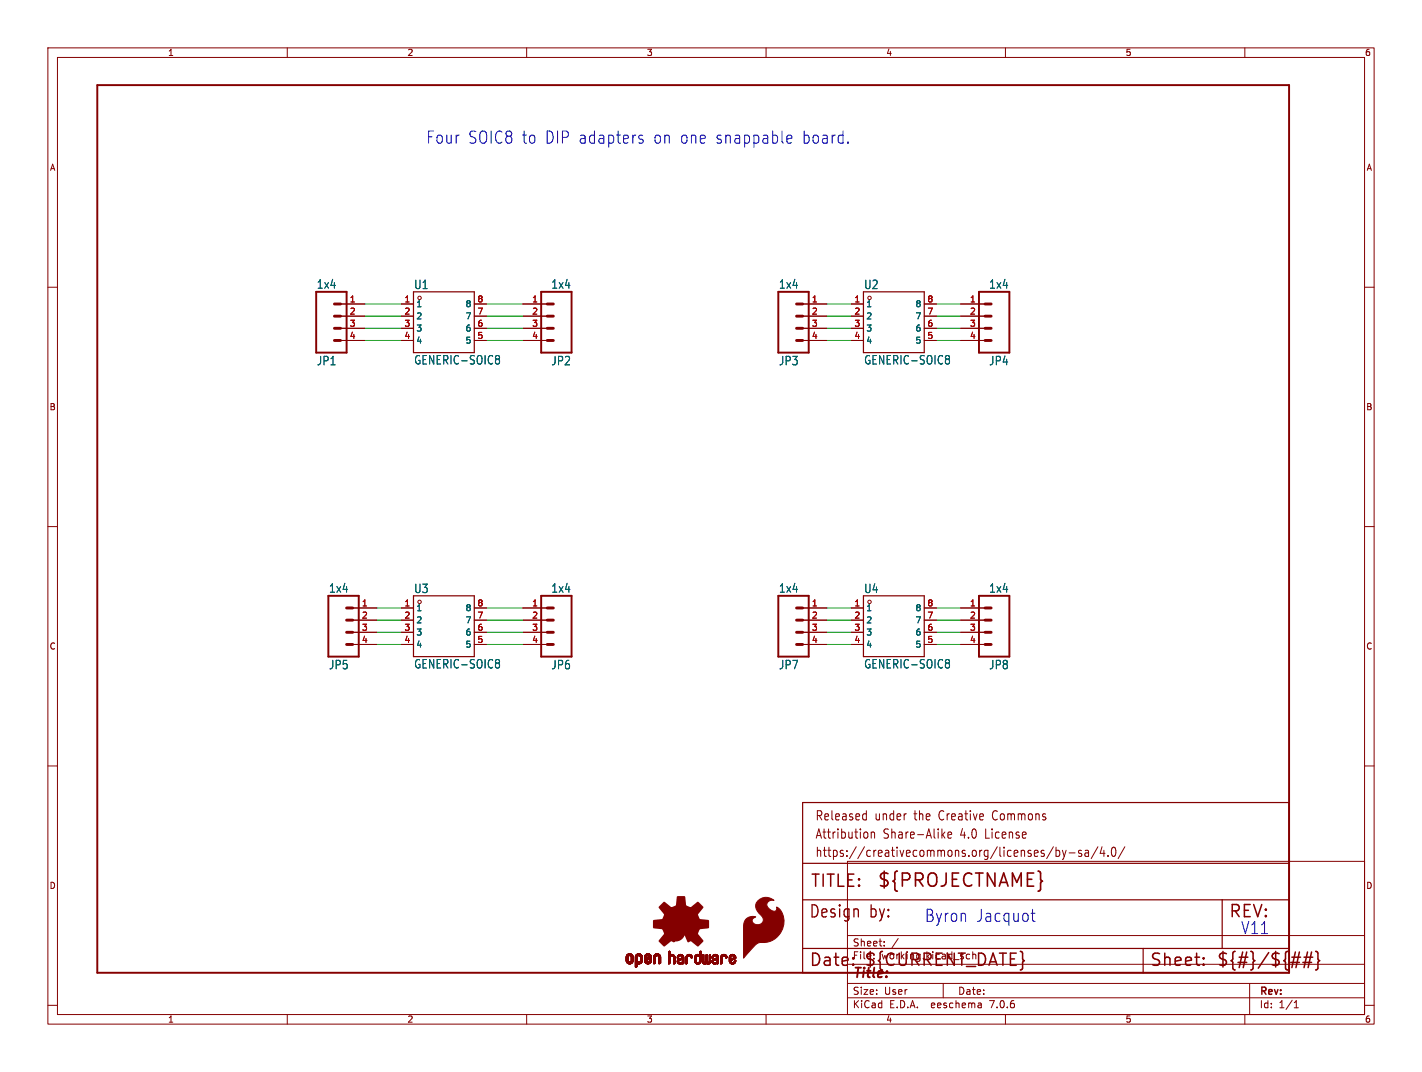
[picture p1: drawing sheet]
<svg xmlns="http://www.w3.org/2000/svg" width="297mm" height="224mm" viewBox="0 0 297 224" stroke-linecap="round" stroke-linejoin="round" font-family="sans-serif">
<defs><g id="words">
<text font-size="3.8" fill="#840000" x="183.1" y="185.7">${PROJECTNAME}</text>
<g font-size="3.5" fill="#0000c2">
<text x="88.9" y="30.2">Four</text>
<text x="97.7" y="30.2">SOIC8 to DIP adapters</text>
<text x="136.4" y="30.2">on one snappable</text>
<text x="167.5" y="30.2">board.</text>
<text x="193" y="192.8">Byron</text>
<text x="203.8" y="192.8">Jacquot</text>
<text x="259.1" y="195.3">V11</text>
</g>
<g font-size="3.5" fill="#840000">
<text x="169.2" y="185.7">TITLE:</text>
<text x="168.9" y="192.1">Design</text>
<text x="181.6" y="192.1">by:</text>
<text x="256.5" y="192.1">REV:</text>
<text x="168.9" y="202.2">Date:</text>
<text x="180.3" y="202.2">${CURRENT_DATE}</text>
<text x="240" y="202.2">Sheet:</text>
<text x="254" y="202.2">${#}/${##}</text>
</g>
<text font-size="2.8" fill="#840000" x="178" y="204.8">Title:</text>
<g font-size="2.7" fill="#840000">
<text x="170.2" y="171.7">Released</text>
<text x="182.7" y="171.7">under</text>
<text x="191.1" y="171.7">the</text>
<text x="196.5" y="171.7">Creative</text>
<text x="208" y="171.7">Commons</text>
<text x="170.2" y="175.5">Attribution</text>
<text x="170.2" y="179.3">https://creativecommons.org/licenses/by-sa/4.0/</text>
<text x="184.5" y="175.5">Share-Alike</text>
<text x="200.8" y="175.5">4.0</text>
<text x="206.2" y="175.5">License</text>
</g>
<g font-size="2.5" fill="#006464">
<text x="66.1" y="60.5">1x4</text>
<text x="86.4" y="60.6">U1</text>
<text x="115.1" y="60.5">1x4</text>
<text x="162.6" y="60.5">1x4</text>
<text x="180.4" y="60.6">U2</text>
<text x="206.5" y="60.5">1x4</text>
<text x="66.1" y="76.5">JP1</text>
<text x="86.4" y="76.3">GENERIC-SOIC8</text>
<text x="115.1" y="76.5">JP2</text>
<text x="162.6" y="76.5">JP3</text>
<text x="180.4" y="76.3">GENERIC-SOIC8</text>
<text x="206.5" y="76.5">JP4</text>
<text x="68.6" y="124">1x4</text>
<text x="86.4" y="124.1">U3</text>
<text x="115.1" y="124">1x4</text>
<text x="162.6" y="124">1x4</text>
<text x="180.4" y="124.1">U4</text>
<text x="206.5" y="124">1x4</text>
<text x="68.6" y="140">JP5</text>
<text x="86.4" y="139.8">GENERIC-SOIC8</text>
<text x="115.1" y="140">JP6</text>
<text x="162.6" y="140">JP7</text>
<text x="180.4" y="139.8">GENERIC-SOIC8</text>
<text x="206.5" y="140">JP8</text>
</g>
<g font-size="2.1" fill="#840000">
<text x="178" y="197.9">Sheet:</text>
<text x="178" y="200.6">File:</text>
<text x="184.1" y="200.6">working.kicad_sch</text>
<text x="178" y="208">Size:</text>
<text x="184.7" y="208">User</text>
<text x="200" y="208">Date:</text>
<text x="263" y="208.2">Rev:</text>
<text x="178" y="210.8">KiCad</text>
<text x="185.7" y="210.8">E.D.A.</text>
<text x="194.6" y="210.8">eeschema</text>
<text x="207" y="210.8">7.0.6</text>
<text x="263" y="210.8">Id:</text>
<text x="267.1" y="210.8">1/1</text>
</g>
<g font-size="1.8" fill="#840000">
<text x="35" y="11.9">1</text>
<text x="85" y="11.9">2</text>
<text x="135" y="11.9">3</text>
<text x="185" y="11.9">4</text>
<text x="235" y="11.9">5</text>
<text x="285" y="11.9">6</text>
<text x="10.3" y="35.9">A</text>
<text x="285.3" y="35.9">A</text>
<text x="10.3" y="85.9">B</text>
<text x="285.3" y="85.9">B</text>
<text x="10.3" y="135.9">C</text>
<text x="285.3" y="135.9">C</text>
<text x="10.3" y="185.9">D</text>
<text x="285.3" y="185.9">D</text>
<text x="35" y="213.8">1</text>
<text x="85" y="213.8">2</text>
<text x="135" y="213.8">3</text>
<text x="185" y="213.8">4</text>
<text x="235" y="213.8">5</text>
<text x="285" y="213.8">6</text>
</g>
<g font-size="1.8" fill="#a90000">
<text x="73" y="63.2">1</text>
<text x="73" y="65.8">2</text>
<text x="84.4" y="63.2">1</text>
<text x="84.4" y="65.8">2</text>
<text x="99.6" y="65.8">7</text>
<text x="99.6" y="63.2">8</text>
<text x="111.1" y="63.2">1</text>
<text x="111.1" y="65.8">2</text>
<text x="169.5" y="63.2">1</text>
<text x="169.5" y="65.8">2</text>
<text x="178.4" y="63.2">1</text>
<text x="178.4" y="65.8">2</text>
<text x="193.6" y="65.8">7</text>
<text x="193.6" y="63.2">8</text>
<text x="202.5" y="63.2">1</text>
<text x="202.5" y="65.8">2</text>
<text x="73" y="68.3">3</text>
<text x="73" y="70.9">4</text>
<text x="84.4" y="68.3">3</text>
<text x="84.4" y="70.9">4</text>
<text x="99.6" y="70.9">5</text>
<text x="99.6" y="68.3">6</text>
<text x="111.1" y="68.3">3</text>
<text x="111.1" y="70.9">4</text>
<text x="169.5" y="68.3">3</text>
<text x="169.5" y="70.9">4</text>
<text x="178.4" y="68.3">3</text>
<text x="178.4" y="70.9">4</text>
<text x="193.6" y="70.9">5</text>
<text x="193.6" y="68.3">6</text>
<text x="202.5" y="68.3">3</text>
<text x="202.5" y="70.9">4</text>
<text x="75.5" y="126.7">1</text>
<text x="75.5" y="129.3">2</text>
<text x="75.5" y="131.8">3</text>
<text x="84.4" y="126.7">1</text>
<text x="84.4" y="129.3">2</text>
<text x="84.4" y="131.8">3</text>
<text x="99.6" y="131.8">6</text>
<text x="99.6" y="129.3">7</text>
<text x="99.6" y="126.7">8</text>
<text x="111.1" y="126.7">1</text>
<text x="111.1" y="129.3">2</text>
<text x="111.1" y="131.8">3</text>
<text x="169.5" y="126.7">1</text>
<text x="169.5" y="129.3">2</text>
<text x="169.5" y="131.8">3</text>
<text x="178.4" y="126.7">1</text>
<text x="178.4" y="129.3">2</text>
<text x="178.4" y="131.8">3</text>
<text x="193.6" y="131.8">6</text>
<text x="193.6" y="129.3">7</text>
<text x="193.6" y="126.7">8</text>
<text x="202.5" y="126.7">1</text>
<text x="202.5" y="129.3">2</text>
<text x="202.5" y="131.8">3</text>
<text x="75.5" y="134.4">4</text>
<text x="84.4" y="134.4">4</text>
<text x="99.6" y="134.4">5</text>
<text x="111.1" y="134.4">4</text>
<text x="169.5" y="134.4">4</text>
<text x="178.4" y="134.4">4</text>
<text x="193.6" y="134.4">5</text>
<text x="202.5" y="134.4">4</text>
</g>
<g font-size="1.8" fill="#006464">
<text x="86.9" y="64.4">1</text>
<text x="97.1" y="64.4">8</text>
<text x="180.8" y="64.4">1</text>
<text x="191.1" y="64.4">8</text>
<text x="86.9" y="66.9">2</text>
<text x="86.9" y="69.4">3</text>
<text x="86.9" y="72">4</text>
<text x="97.1" y="72">5</text>
<text x="97.1" y="69.4">6</text>
<text x="97.1" y="66.9">7</text>
<text x="180.8" y="66.9">2</text>
<text x="180.8" y="69.4">3</text>
<text x="180.8" y="72">4</text>
<text x="191.1" y="72">5</text>
<text x="191.1" y="69.4">6</text>
<text x="191.1" y="66.9">7</text>
<text x="86.9" y="127.9">1</text>
<text x="86.9" y="130.4">2</text>
<text x="97.1" y="130.4">7</text>
<text x="97.1" y="127.9">8</text>
<text x="180.8" y="127.9">1</text>
<text x="180.8" y="130.4">2</text>
<text x="191.1" y="130.4">7</text>
<text x="191.1" y="127.9">8</text>
<text x="86.9" y="132.9">3</text>
<text x="86.9" y="135.5">4</text>
<text x="97.1" y="135.5">5</text>
<text x="97.1" y="132.9">6</text>
<text x="180.8" y="132.9">3</text>
<text x="180.8" y="135.5">4</text>
<text x="191.1" y="135.5">5</text>
<text x="191.1" y="132.9">6</text>
</g>
</g></defs>
<g fill="none" stroke="#840000" stroke-width=".21">
<path d="M10 10h277v203.9h-277zM12 12h273v199.9h-273zM60 10v2M110 10v2M160 10v2M210 10v2M260 10v2M10 60h2M285 60h2M71.1 63.5h5.1M71.1 66h5.1M71.1 68.6h5.1"/>
<path d="M71.1 71.1h5.1M83.8 63.5h2.6M83.8 66h2.6M83.8 68.6h2.6M83.8 71.1h2.6M99.1 63.5h2.5M99.1 66h2.5M99.1 68.6h2.5M99.1 71.1h2.5M109.2 63.5h5.1M109.2 66h5.1M109.2 68.6h5.1"/>
<path d="M109.2 71.1h5.1M167.6 63.5h5.1M167.6 66h5.1M167.6 68.6h5.1M167.6 71.1h5.1M177.8 63.5h2.5M177.8 66h2.5M177.8 68.6h2.5M177.8 71.1h2.5M193 63.5h2.6M193 66h2.6M193 68.6h2.6"/>
<path d="M193 71.1h2.6M200.7 63.5h5M200.7 66h5M200.7 68.6h5M200.7 71.1h5M10 110h2M285 110h2M73.7 127h5M73.7 129.5h5M73.7 132.1h5M73.7 134.6h5M83.8 127h2.6"/>
<path d="M83.8 129.5h2.6M83.8 132.1h2.6M83.8 134.6h2.6M99.1 127h2.5M99.1 129.5h2.5M99.1 132.1h2.5M99.1 134.6h2.5M109.2 127h5.1M109.2 129.5h5.1M109.2 132.1h5.1M109.2 134.6h5.1M167.6 127h5.1"/>
<path d="M167.6 129.5h5.1M167.6 132.1h5.1M167.6 134.6h5.1M177.8 127h2.5M177.8 129.5h2.5M177.8 132.1h2.5M177.8 134.6h2.5M193 127h2.6M193 129.5h2.6M193 132.1h2.6M193 134.6h2.6M200.7 127h5"/>
<path d="M200.7 129.5h5M200.7 132.1h5M200.7 134.6h5M10 160h2M285 160h2M177 179.9h108v32h-108zM180.5 170l.4 .1M180.9 169.3v2M180.9 171.2l-.4 .1M181.2 174v.9M182 173.8v1.3M182 174l.2-.2 .4 .1 .1 1.2"/>
<path d="M196.9 174.4l.5 .7M197.4 173.8l-.7 .7M198 174.4l.8-.1-.1-.4-.5-.1-.2 .3 .1 .9h.6M220 176.9l-1.4 2.5M220.6 177v1.9M220.6 177.7l.4-.1 .3 .4-.1 .8h-.6M221.9 177.6l.4 1.3M222.3 178.9l-.2 .5-.2 .1M222.7 177.6l-.4 1.3M223.3 178.2h1.2M225.9 177.7l-.4-.1-.2 .3v.3l.6 .1v.5h-.6M226.7 177.7h.6l.1 1.2"/>
<path d="M227.4 178.1l-.6 .1a.4 .4 0 0 0-.2 .3 .4 .4 0 0 0 .2 .4l.6-.1M229.3 176.9l-1.4 2.5M230.2 176.9l-.4 1.4h1M230.6 177.6v1.3M231.4 178.7v.2M232.4 177.1l.3-.1a1.34 1.34 0 0 1 0 1.9h-.2a1.44 1.44 0 0 1-.1-1.8zM234.9 176.9l-1.4 2.5M177 195.4h108M184.7 197.5v.1M184.7 196.7v.1M187.6 196l-1.3 2M10 210h2"/>
<path d="M60 211.9v2M110 211.9v2M160 211.9v2M177 208.4h108M177 205.4h108M177 201.4h108M197 205.4v3M204.9 209.6l.1 .9M205 210.4l-.2 .1M205 209.9h-.2M210 211.9v2M260 211.9v2"/>
<path d="M261 205.4v6.5M270.3 210.5h.9M270.3 209.4l.4-.4v1.5M285 210h2"/>
<circle cx="87.6" cy="62.2" r=".36"/>
<circle cx="181.6" cy="62.2" r=".36"/>
<circle cx="87.6" cy="125.7" r=".36"/>
<circle cx="181.6" cy="125.7" r=".36"/>
</g>
<path d="M20.3 17.8h248.9v185.4h-248.9zM66 61h6.4v12.7h-6.4zM113 61h6.4v12.7h-6.4zM162.6 61h6.3v12.7h-6.3zM204.5 61h6.3v12.7h-6.3zM68.6 124.5h6.3v12.7h-6.3zM113 124.5h6.4v12.7h-6.4zM162.6 124.5h6.3v12.7h-6.3zM204.5 124.5h6.3v12.7h-6.3z" fill="none" stroke="#840000" stroke-width=".41"/>
<g fill="none" stroke="#840000" stroke-width=".61">
<path d="M69.8 63.5h1.3M69.8 66h1.3M69.8 68.6h1.3M69.8 71.1h1.3M114.3 63.5h1.3M114.3 66h1.3M114.3 68.6h1.3M114.3 71.1h1.3M166.4 63.5h1.2M166.4 66h1.2M166.4 68.6h1.2M166.4 71.1h1.2"/>
<path d="M205.7 63.5h1.3M205.7 66h1.3M205.7 68.6h1.3M205.7 71.1h1.3M72.4 127h1.3M72.4 129.5h1.3M72.4 132.1h1.3M72.4 134.6h1.3M114.3 127h1.3M114.3 129.5h1.3M114.3 132.1h1.3M114.3 134.6h1.3"/>
<path d="M166.4 127h1.2M166.4 129.5h1.2M166.4 132.1h1.2M166.4 134.6h1.2M205.7 127h1.3M205.7 129.5h1.3M205.7 132.1h1.3M205.7 134.6h1.3"/>
</g>
<path d="M86.4 61h12.7v12.7h-12.7zM180.3 61h12.7v12.7h-12.7zM86.4 124.5h12.7v12.7h-12.7zM180.3 124.5h12.7v12.7h-12.7zM167.6 167.6h101.6v35.6h-101.6zM167.6 198.1h101.6M167.6 180.3h101.6M167.6 188h101.6M238.8 198.1v5.1M255.3 188v10.1" fill="none" stroke="#840000" stroke-width=".25"/>
<path d="M103.8 74.3h.3l.2 .3-.2 .4M103.8 75h.3M104.1 75l.2 .4v.3l-.2 .3h-.3M197.7 74.3h.3l.3 .3-.3 .4M197.7 75h.3M198 75l.3 .4v.3l-.3 .3h-.3M103.8 137.8h.3l.2 .3-.2 .4M103.8 138.5h.3M104.1 138.5l.2 .4v.3l-.2 .3h-.3M197.7 137.8h.3l.3 .3-.3 .4M197.7 138.5h.3M198 138.5l.3 .4v.3l-.3 .3h-.3" fill="none" stroke="#006464" stroke-width=".21"/>
<g fill="none" stroke="#840000" stroke-width=".32">
<path d="M269.8 199.9h1.8M271.4 198.9l-.7 3.2M272.4 199.9h1.8M273.1 198.9l-.7 3.2M273.9 198.9l-.7 3.2M274.8 198.7l.3 .2 .2 .2v1.2l.3 .4-.3 .3v1.2l-.2 .3-.3 .1M178.2 201.4l.1 .1-.1 .1M251.4 201.4l.1 .1-.1 .1M251.4 201.4l-.1 .1 .1 .1M251.4 200.1v.2M251.4 201.4v.2M251.4 200.1l.1 .1-.1 .1"/>
<path d="M251.4 200.1l-.1 .1 .1 .1M269.6 201h1.8M272.1 201h1.8"/>
</g>
<g fill="#840000" stroke="#840000" stroke-width=".21">
<path d="M158.2 188.2a2.45 2.45 0 0 1 3.5-.1 1.05 1.05 0 0 0-1.5 .6 1.05 1.05 0 0 0 .7 1.3 .75 .75 0 0 0 1.3-.1v-.4a3.8 3.8 0 0 1 .8 5.5 4.3 4.3 0 0 1-4.3 1.9 7.8 7.8 0 0 0-2.7 2.5l-.7 .7v-6.4a1.93 1.93 0 0 1 2.6-2.2 .81 .81 0 0 0-.8 .9 .81 .81 0 0 0 .9 .7 1.09 1.09 0 0 0 1.3-.5 1.09 1.09 0 0 0-.4-1.4 2.08 2.08 0 0 1-.7-3z"/>
<path d="M130.8 200.7h.4z"/>
<path d="M130.8 200.6l.4 .1z"/>
<path d="M130.8 200.6h.4z"/>
<path d="M130.8 200.5l.4 .1z"/>
<path d="M130.8 200.5h.4z"/>
<path d="M130.8 200.4l.4 .1z"/>
<path d="M130.8 200.4h.4z"/>
<path d="M130.8 200.3l.4 .1z"/>
<path d="M130.8 200.3h.4z"/>
<path d="M130.8 200.2l.4 .1z"/>
<path d="M130.8 200.2h.4z"/>
<path d="M130.8 200.1l.4 .1z"/>
<path d="M130.8 200.1h.4z"/>
<path d="M130.8 200l.4 .1z"/>
<path d="M130.8 200h.4z"/>
<path d="M130.8 199.9l.4 .1z"/>
<path d="M130.8 199.9h.4z"/>
<path d="M130.8 199.8l.4 .1z"/>
<path d="M130.8 199.8h.4z"/>
<path d="M130.8 200.8h.5z"/>
<path d="M130.8 200.8h.4z"/>
<path d="M130.8 200.7l.4 .1z"/>
<path d="M130.8 199.7l.4 .1z"/>
<path d="M130.8 200.9h.5z"/>
<path d="M130.8 200.8l.5 .1z"/>
<path d="M130.8 199.7h.4z"/>
<path d="M130.8 199.7h.5z"/>
<path d="M130.8 200.9h.6z"/>
<path d="M130.8 199.6l.6 .1z"/>
<path d="M130.9 200.9l.5 .1z"/>
<path d="M130.9 199.6h.5z"/>
<path d="M130.9 201h1.3z"/>
<path d="M130.9 201h.6z"/>
<path d="M130.9 199.6h1.2z"/>
<path d="M130.9 201h1.2z"/>
<path d="M130.9 199.5l1.2 .1z"/>
<path d="M130.9 201l1.2 .1z"/>
<path d="M130.9 199.5h1.2z"/>
<path d="M130.9 201.1h1.2z"/>
<path d="M131 201.1h1.1z"/>
<path d="M131 199.5h1.1z"/>
<path d="M131 201.1h1z"/>
<path d="M131 199.4l1 .1z"/>
<path d="M131 201.1l1 .1z"/>
<path d="M131 199.4h1z"/>
<path d="M131 201.2h1z"/>
<path d="M131.1 201.2h.9z"/>
<path d="M131.1 199.4h.9z"/>
<path d="M131.1 201.2h.8z"/>
<path d="M131.1 199.4h.8z"/>
<path d="M131.1 199.3l.8 .1z"/>
<path d="M131.1 199.3h.8z"/>
<path d="M131.1 201.2l.8 .1z"/>
<path d="M131.1 201.3h.8z"/>
<path d="M131.2 199.3h.7z"/>
<path d="M131.2 201.3h.7z"/>
<path d="M131.2 201.3h.6z"/>
<path d="M131.2 199.3h.6z"/>
<path d="M131.3 199.3h.4z"/>
<path d="M131.3 201.3h.4z"/>
<path d="M131.3 199.2l.4 .1z"/>
<path d="M131.4 199.2h.3z"/>
<path d="M131.4 201.3l.2 .1z"/>
<path d="M131.4 201.4h.2z"/>
<path d="M131.4 199.2h.2z"/>
<path d="M131.6 199.6h.6z"/>
<path d="M131.6 201h.6z"/>
<path d="M131.6 200.9l.6 .1z"/>
<path d="M131.6 200.9h.6z"/>
<path d="M131.6 199.6l.6 .1z"/>
<path d="M131.7 200.9h.5z"/>
<path d="M131.7 199.7h.5z"/>
<path d="M131.8 200.8l.4 .1z"/>
<path d="M131.8 199.7h.4z"/>
<path d="M131.8 200.8h.4z"/>
<path d="M131.8 199.7l.4 .1z"/>
<path d="M131.8 199.8h.4z"/>
<path d="M131.8 200.7l.4 .1z"/>
<path d="M131.8 200.7h.4z"/>
<path d="M131.8 199.9h.4z"/>
<path d="M131.8 199.8l.4 .1z"/>
<path d="M131.8 200.6l.4 .1z"/>
<path d="M131.8 200.6h.4z"/>
<path d="M131.8 200.5l.4 .1z"/>
<path d="M131.8 200.5h.4z"/>
<path d="M131.8 200.4l.4 .1z"/>
<path d="M131.8 200.4h.4z"/>
<path d="M131.8 200.3l.4 .1z"/>
<path d="M131.8 200.3h.4z"/>
<path d="M131.8 200.2l.4 .1z"/>
<path d="M131.8 200.2h.4z"/>
<path d="M131.8 200.1l.4 .1z"/>
<path d="M131.8 200.1h.4z"/>
<path d="M131.8 200l.4 .1z"/>
<path d="M131.8 200h.4z"/>
<path d="M131.8 199.9l.4 .1z"/>
<path d="M132.7 202h.2z"/>
<path d="M132.7 202h.3z"/>
<path d="M132.7 201.9l.3 .1z"/>
<path d="M132.7 201.9h.3z"/>
<path d="M132.7 201.9h.4z"/>
<path d="M132.7 201.8l.4 .1z"/>
<path d="M132.7 201.8h.4z"/>
<path d="M132.7 201.7l.4 .1z"/>
<path d="M132.7 201.7h.4z"/>
<path d="M132.7 201.6l.4 .1z"/>
<path d="M132.7 201.6h.4z"/>
<path d="M132.7 201.5l.4 .1z"/>
<path d="M132.7 201.5h.4z"/>
<path d="M132.7 201.4l.4 .1z"/>
<path d="M132.7 201.4h.4z"/>
<path d="M132.7 201.3l.4 .1z"/>
<path d="M132.7 201.3h.4z"/>
<path d="M132.7 201.3h1z"/>
<path d="M132.7 201.3h1.1z"/>
<path d="M132.7 201.2l1.1 .1z"/>
<path d="M132.7 201.2h1.1z"/>
<path d="M132.7 201.2h1.2z"/>
<path d="M132.7 201.1l1.2 .1z"/>
<path d="M132.7 201.1h1.2z"/>
<path d="M132.7 201.1h1.3z"/>
<path d="M132.7 201l1.3 .1z"/>
<path d="M132.7 201h1.3z"/>
<path d="M132.7 201h1.4z"/>
<path d="M132.7 201h.7z"/>
<path d="M132.7 200.9l.6 .1z"/>
<path d="M132.7 200.9h.6z"/>
<path d="M132.7 200.9h.5z"/>
<path d="M132.7 200.8l.5 .1z"/>
<path d="M132.7 200.8h.5z"/>
<path d="M132.7 200.8h.4z"/>
<path d="M132.7 200.7l.4 .1z"/>
<path d="M132.7 200.7h.4z"/>
<path d="M132.7 200.6l.4 .1z"/>
<path d="M132.7 200.6h.4z"/>
<path d="M132.7 200.5l.4 .1z"/>
<path d="M132.7 200.5h.4z"/>
<path d="M132.7 200.4l.4 .1z"/>
<path d="M132.7 200.4h.4z"/>
<path d="M132.7 200.3l.4 .1z"/>
<path d="M132.7 200.3h.4z"/>
<path d="M132.7 200.2l.4 .1z"/>
<path d="M132.7 200.2h.4z"/>
<path d="M132.7 200.1l.4 .1z"/>
<path d="M132.7 200.1h.4z"/>
<path d="M132.7 200l.4 .1z"/>
<path d="M132.7 200h.4z"/>
<path d="M132.7 199.9l.4 .1z"/>
<path d="M132.7 199.9h.4z"/>
<path d="M132.7 199.8l.4 .1z"/>
<path d="M132.7 199.8h.4z"/>
<path d="M132.7 199.8h.5z"/>
<path d="M132.7 202h.1z"/>
<path d="M132.7 199.7l.5 .1z"/>
<path d="M132.7 199.7h.5z"/>
<path d="M132.7 199.7h.6z"/>
<path d="M132.8 199.7h.5z"/>
<path d="M132.8 199.6l.5 .1z"/>
<path d="M132.8 199.6h.5z"/>
<path d="M132.8 199.6h1.3z"/>
<path d="M132.8 199.6h1.2z"/>
<path d="M132.8 199.5l1.2 .1z"/>
<path d="M132.8 199.5h1.2z"/>
<path d="M132.9 199.5h1.1z"/>
<path d="M132.9 199.4l1.1 .1z"/>
<path d="M132.9 199.4h1z"/>
<path d="M133 199.4h.9z"/>
<path d="M133 199.3l.8 .1z"/>
<path d="M133 199.3h.8z"/>
<path d="M133.1 199.3h.7z"/>
<path d="M133.1 199.3h.6z"/>
<path d="M133.2 201.3h.5z"/>
<path d="M133.2 199.3h.5z"/>
<path d="M133.2 201.3h.4z"/>
<path d="M133.2 199.3h.4z"/>
<path d="M133.2 199.2l.4 .1z"/>
<path d="M133.3 201.3h.3z"/>
<path d="M133.3 199.2h.3z"/>
<path d="M133.3 201.3l.3 .1z"/>
<path d="M133.3 199.2h.2z"/>
<path d="M133.3 201.4h.2z"/>
<path d="M133.5 199.6h.6z"/>
<path d="M133.5 201h.6z"/>
<path d="M133.5 200.9l.6 .1z"/>
<path d="M133.6 200.9h.5z"/>
<path d="M133.6 199.6l.5 .1z"/>
<path d="M133.6 199.7h.5z"/>
<path d="M133.7 200.9h.4z"/>
<path d="M133.7 199.7h.4z"/>
<path d="M133.7 200.8l.4 .1z"/>
<path d="M133.7 200.8h.4z"/>
<path d="M133.7 199.7l.4 .1z"/>
<path d="M133.7 199.8h.4z"/>
<path d="M133.7 200.8h.5z"/>
<path d="M133.7 199.8h.5z"/>
<path d="M133.8 200.7l.4 .1z"/>
<path d="M133.8 200.7h.4z"/>
<path d="M133.8 199.8l.4 .1z"/>
<path d="M133.8 199.8h.4z"/>
<path d="M133.8 199.9h.4z"/>
<path d="M133.8 200.6l.4 .1z"/>
<path d="M133.8 200.6h.4z"/>
<path d="M133.8 200.5l.4 .1z"/>
<path d="M133.8 200.5h.4z"/>
<path d="M133.8 200.4l.4 .1z"/>
<path d="M133.8 200.4h.4z"/>
<path d="M133.8 200.3l.4 .1z"/>
<path d="M133.8 200.3h.4z"/>
<path d="M133.8 200.2l.4 .1z"/>
<path d="M133.8 200.2h.4z"/>
<path d="M133.8 200.1l.4 .1z"/>
<path d="M133.8 200.1h.4z"/>
<path d="M133.8 200l.4 .1z"/>
<path d="M133.8 200h.4z"/>
<path d="M133.8 199.9l.4 .1z"/>
<path d="M134.6 200.8h.4z"/>
<path d="M134.6 200.7l.4 .1z"/>
<path d="M134.6 200.7h.4z"/>
<path d="M134.6 200.6l.4 .1z"/>
<path d="M134.6 200.6h.4z"/>
<path d="M134.6 200.6h.5z"/>
<path d="M134.6 200.6h.6z"/>
<path d="M134.6 200.5l.6 .1z"/>
<path d="M134.6 200.5h.6z"/>
<path d="M134.6 200.5h.7z"/>
<path d="M134.6 200.5h.8z"/>
<path d="M134.6 200.4l.8 .1z"/>
<path d="M134.6 200.4h.9z"/>
<path d="M134.6 200.4h1z"/>
<path d="M134.6 200.3l1 .1z"/>
<path d="M134.6 200.3h1.1z"/>
<path d="M134.6 200.3h1.2z"/>
<path d="M134.6 200.2l1.3 .1z"/>
<path d="M134.6 200.2h1.3z"/>
<path d="M134.6 200.2h1.4z"/>
<path d="M134.6 200.2h.4z"/>
<path d="M134.6 200.1l.4 .1z"/>
<path d="M134.6 200.1h.4z"/>
<path d="M134.6 200l.4 .1z"/>
<path d="M134.6 200h.4z"/>
<path d="M134.6 199.9l.4 .1z"/>
<path d="M134.6 199.9h.4z"/>
<path d="M134.6 199.8l.4 .1z"/>
<path d="M134.6 199.8h.4z"/>
<path d="M134.6 200.9h.5z"/>
<path d="M134.6 200.8l.5 .1z"/>
<path d="M134.6 200.8h.5z"/>
<path d="M134.6 199.8h.5z"/>
<path d="M134.6 199.7l.5 .1z"/>
<path d="M134.6 199.7h.5z"/>
<path d="M134.7 200.9h.5z"/>
<path d="M134.7 199.7h.4z"/>
<path d="M134.7 199.7h.5z"/>
<path d="M134.7 200.9l.5 .1z"/>
<path d="M134.7 199.6l.5 .1z"/>
<path d="M134.7 199.6h.5z"/>
<path d="M134.7 201h1.3z"/>
<path d="M134.7 201h.6z"/>
<path d="M134.7 199.6h.6z"/>
<path d="M134.7 199.6h1.3z"/>
<path d="M134.7 201h1.2z"/>
<path d="M134.7 199.5l1.3 .1z"/>
<path d="M134.7 199.5h1.2z"/>
<path d="M134.7 201l1.2 .1z"/>
<path d="M134.8 201.1h1.1z"/>
<path d="M134.8 199.5h1.1z"/>
<path d="M134.8 199.4l1.1 .1z"/>
<path d="M134.8 201.1h1z"/>
<path d="M134.8 201.1l1 .1z"/>
<path d="M134.8 199.4h1.1z"/>
<path d="M134.8 201.2h1z"/>
<path d="M134.8 199.4h1z"/>
<path d="M134.9 201.2h.9z"/>
<path d="M134.9 199.4h.9z"/>
<path d="M134.9 201.2h.8z"/>
<path d="M134.9 199.3l.8 .1z"/>
<path d="M134.9 201.2l.8 .1z"/>
<path d="M134.9 199.3h.8z"/>
<path d="M135 201.3h.7z"/>
<path d="M135 199.3h.7z"/>
<path d="M135 199.3h.6z"/>
<path d="M135 201.3h.6z"/>
<path d="M135.1 199.3h.5z"/>
<path d="M135.1 201.3h.5z"/>
<path d="M135.1 200.2h.9z"/>
<path d="M135.1 200.1l.9 .1z"/>
<path d="M135.1 199.3h.4z"/>
<path d="M135.1 201.3h.4z"/>
<path d="M135.1 200.1h.9z"/>
<path d="M135.2 199.2l.3 .1z"/>
<path d="M135.2 201.3h.3z"/>
<path d="M135.2 201.3l.3 .1z"/>
<path d="M135.2 200.1h.8z"/>
<path d="M135.2 199.2h.3z"/>
<path d="M135.2 201.4h.2z"/>
<path d="M135.2 199.2h.2z"/>
<path d="M135.3 200.1h.7z"/>
<path d="M135.4 200l.6 .1z"/>
<path d="M135.4 200h.6z"/>
<path d="M135.4 199.6h.6z"/>
<path d="M135.4 201h.6z"/>
<path d="M135.5 200.9l.5 .1z"/>
<path d="M135.5 200h.5z"/>
<path d="M135.5 200.9h.5z"/>
<path d="M135.5 199.6l.5 .1z"/>
<path d="M135.5 199.7h.5z"/>
<path d="M135.6 200.9h.4z"/>
<path d="M135.6 199.7h.4z"/>
<path d="M135.6 200h.4z"/>
<path d="M135.6 199.7l.4 .1z"/>
<path d="M135.6 200.8l.4 .1z"/>
<path d="M135.6 199.8h.4z"/>
<path d="M135.6 200.8h.4z"/>
<path d="M135.6 199.9l.4 .1z"/>
<path d="M135.6 199.9h.4z"/>
<path d="M135.6 199.8l.4 .1z"/>
<path d="M135.7 200.7l.3 .1z"/>
<path d="M135.7 200.7h.3z"/>
<path d="M135.7 200.6l.3 .1z"/>
<path d="M135.7 200.6h.3z"/>
<path d="M135.7 200.5l.3 .1z"/>
<path d="M135.8 200.5h.2z"/>
<path d="M135.9 200.5h.1z"/>
<path d="M136.5 201.3h.3z"/>
<path d="M136.5 201.2l.3 .1z"/>
<path d="M136.5 201.2h.3z"/>
<path d="M136.5 201.2h.4z"/>
<path d="M136.5 201.1l.4 .1z"/>
<path d="M136.5 201.1h.4z"/>
<path d="M136.5 201l.4 .1z"/>
<path d="M136.5 201h.4z"/>
<path d="M136.5 200.9l.4 .1z"/>
<path d="M136.5 200.9h.4z"/>
<path d="M136.5 200.8l.4 .1z"/>
<path d="M136.5 200.8h.4z"/>
<path d="M136.5 200.7l.4 .1z"/>
<path d="M136.5 200.7h.4z"/>
<path d="M136.5 200.6l.4 .1z"/>
<path d="M136.5 200.6h.4z"/>
<path d="M136.5 200.5l.4 .1z"/>
<path d="M136.5 200.5h.4z"/>
<path d="M136.5 200.4l.4 .1z"/>
<path d="M136.5 200.4h.4z"/>
<path d="M136.5 200.3l.4 .1z"/>
<path d="M136.5 200.3h.4z"/>
<path d="M136.5 200.2l.4 .1z"/>
<path d="M136.5 200.2h.4z"/>
<path d="M136.5 200.1l.4 .1z"/>
<path d="M136.5 200.1h.4z"/>
<path d="M136.5 200l.4 .1z"/>
<path d="M136.5 200h.4z"/>
<path d="M136.5 199.9l.4 .1z"/>
<path d="M136.5 199.9h.4z"/>
<path d="M136.5 199.8l.4 .1z"/>
<path d="M136.5 201.3h.2z"/>
<path d="M136.5 199.8h.4z"/>
<path d="M136.5 199.8h.5z"/>
<path d="M136.6 199.7l.4 .1z"/>
<path d="M136.6 199.7h.4z"/>
<path d="M136.6 199.7h.5z"/>
<path d="M136.6 199.6l.5 .1z"/>
<path d="M136.6 199.6h.5z"/>
<path d="M136.6 199.6h.6z"/>
<path d="M136.6 199.6h1.3z"/>
<path d="M136.6 199.5l1.3 .1z"/>
<path d="M136.6 199.5h1.3z"/>
<path d="M136.6 199.5h1.2z"/>
<path d="M136.7 199.5h1.1z"/>
<path d="M136.7 199.4l1.1 .1z"/>
<path d="M136.7 199.4h1.1z"/>
<path d="M136.8 199.4h.9z"/>
<path d="M136.8 199.3l.9 .1z"/>
<path d="M136.8 199.3h.8z"/>
<path d="M136.9 199.3h.7z"/>
<path d="M136.9 199.3h.6z"/>
<path d="M137 199.3h.5z"/>
<path d="M137.1 199.2l.3 .1z"/>
<path d="M137.1 199.2h.3z"/>
<path d="M137.2 199.2h.2z"/>
<path d="M137.3 199.6h.6z"/>
<path d="M137.4 199.6h.5z"/>
<path d="M137.4 199.6l.5 .1z"/>
<path d="M137.4 199.7h.5z"/>
<path d="M137.5 199.7h.4z"/>
<path d="M137.5 199.7l.5 .1z"/>
<path d="M137.5 199.7h.5z"/>
<path d="M137.5 199.8h.5z"/>
<path d="M137.6 199.8h.4z"/>
<path d="M137.6 199.8l.4 .1z"/>
<path d="M137.6 201.3h.3z"/>
<path d="M137.6 201.2l.3 .1z"/>
<path d="M137.6 201.2h.3z"/>
<path d="M137.6 201.2h.4z"/>
<path d="M137.6 201.1l.4 .1z"/>
<path d="M137.6 201.1h.4z"/>
<path d="M137.6 201l.4 .1z"/>
<path d="M137.6 201h.4z"/>
<path d="M137.6 200.9l.4 .1z"/>
<path d="M137.6 200.9h.4z"/>
<path d="M137.6 200.8l.4 .1z"/>
<path d="M137.6 200.8h.4z"/>
<path d="M137.6 200.7l.4 .1z"/>
<path d="M137.6 200.7h.4z"/>
<path d="M137.6 200.6l.4 .1z"/>
<path d="M137.6 200.6h.4z"/>
<path d="M137.6 200.5l.4 .1z"/>
<path d="M137.6 200.5h.4z"/>
<path d="M137.6 200.4l.4 .1z"/>
<path d="M137.6 200.4h.4z"/>
<path d="M137.6 200.3l.4 .1z"/>
<path d="M137.6 200.3h.4z"/>
<path d="M137.6 200.2l.4 .1z"/>
<path d="M137.6 200.2h.4z"/>
<path d="M137.6 200.1l.4 .1z"/>
<path d="M137.6 200.1h.4z"/>
<path d="M137.6 200l.4 .1z"/>
<path d="M137.6 200h.4z"/>
<path d="M137.6 199.9l.4 .1z"/>
<path d="M137.6 199.9h.4z"/>
<path d="M137.6 201.3h.2z"/>
<path d="M139.6 201.3h.2z"/>
<path d="M139.6 198.9h.3z"/>
<path d="M139.6 201.3h.3z"/>
<path d="M139.6 201.2l.3 .1z"/>
<path d="M139.6 201.2h.3z"/>
<path d="M139.6 201.1l.3 .1z"/>
<path d="M139.6 201.1h.3z"/>
<path d="M139.6 201l.3 .1z"/>
<path d="M139.6 201h.3z"/>
<path d="M139.6 200.9l.3 .1z"/>
<path d="M139.6 200.9h.3z"/>
<path d="M139.6 200.8l.3 .1z"/>
<path d="M139.6 200.8h.3z"/>
<path d="M139.6 200.7l.3 .1z"/>
<path d="M139.6 200.7h.3z"/>
<path d="M139.6 200.6l.3 .1z"/>
<path d="M139.6 200.6h.3z"/>
<path d="M139.6 200.5l.3 .1z"/>
<path d="M139.6 200.5h.3z"/>
<path d="M139.6 200.4l.3 .1z"/>
<path d="M139.6 200.4h.3z"/>
<path d="M139.6 200.3l.3 .1z"/>
<path d="M139.6 200.3h.3z"/>
<path d="M139.6 200.2l.3 .1z"/>
<path d="M139.6 200.2h.3z"/>
<path d="M139.6 200.1l.3 .1z"/>
<path d="M139.6 200.1h.3z"/>
<path d="M139.6 200l.3 .1z"/>
<path d="M139.6 200h.3z"/>
<path d="M139.6 199.9l.3 .1z"/>
<path d="M139.6 199.9h.3z"/>
<path d="M139.6 199.9h.4z"/>
<path d="M139.6 199.8l.4 .1z"/>
<path d="M139.6 199.8h.4z"/>
<path d="M139.6 199.7l.5 .1z"/>
<path d="M139.6 199.7h.5z"/>
<path d="M139.6 199.7h.6z"/>
<path d="M139.6 199.6l.7 .1z"/>
<path d="M139.6 199.6h1.3z"/>
<path d="M139.6 199.6h1.2z"/>
<path d="M139.6 199.5l1.2 .1z"/>
<path d="M139.6 199.5h1.2z"/>
<path d="M139.6 199.5h1.1z"/>
<path d="M139.6 199.4l1.1 .1z"/>
<path d="M139.6 199.4h1z"/>
<path d="M139.6 199.4h.3z"/>
<path d="M139.6 199.3l.3 .1z"/>
<path d="M139.6 199.3h.3z"/>
<path d="M139.6 199.2l.3 .1z"/>
<path d="M139.6 199.2h.3z"/>
<path d="M139.6 199.1l.3 .1z"/>
<path d="M139.6 199.1h.3z"/>
<path d="M139.6 199l.3 .1z"/>
<path d="M139.6 199h.3z"/>
<path d="M139.6 198.9l.3 .1z"/>
<path d="M139.6 198.8l.3 .1z"/>
<path d="M139.6 198.8h.3z"/>
<path d="M139.7 198.8h.2z"/>
<path d="M139.7 198.7l.2 .1z"/>
<path d="M139.7 198.7h.2z"/>
<path d="M139.8 198.7h.1z"/>
<path d="M140 199.4h.6z"/>
<path d="M140.1 199.4h.5z"/>
<path d="M140.1 199.4h.4z"/>
<path d="M140.4 199.6l.5 .1z"/>
<path d="M140.4 199.7h.5z"/>
<path d="M140.5 199.7h.4z"/>
<path d="M140.6 199.7h.3z"/>
<path d="M140.6 199.7l.3 .1z"/>
<path d="M140.6 199.8h.4z"/>
<path d="M140.6 199.8l.4 .1z"/>
<path d="M140.7 199.9h.3z"/>
<path d="M140.7 200h.3z"/>
<path d="M140.7 199.9l.3 .1z"/>
<path d="M140.7 201.3h.1z"/>
<path d="M140.7 201.3h.2z"/>
<path d="M140.7 201.3h.3z"/>
<path d="M140.7 201.2l.3 .1z"/>
<path d="M140.7 201.2h.3z"/>
<path d="M140.7 201.1l.3 .1z"/>
<path d="M140.7 201.1h.3z"/>
<path d="M140.7 201l.3 .1z"/>
<path d="M140.7 201h.3z"/>
<path d="M140.7 200.9l.3 .1z"/>
<path d="M140.7 200.9h.3z"/>
<path d="M140.7 200.8l.3 .1z"/>
<path d="M140.7 200.8h.3z"/>
<path d="M140.7 200.7l.3 .1z"/>
<path d="M140.7 200.7h.3z"/>
<path d="M140.7 200.6l.3 .1z"/>
<path d="M140.7 200.6h.3z"/>
<path d="M140.7 200.5l.3 .1z"/>
<path d="M140.7 200.5h.3z"/>
<path d="M140.7 200.4l.3 .1z"/>
<path d="M140.7 200.4h.3z"/>
<path d="M140.7 200.3l.3 .1z"/>
<path d="M140.7 200.3h.3z"/>
<path d="M140.7 200.2l.3 .1z"/>
<path d="M140.7 200.2h.3z"/>
<path d="M140.7 200.1l.3 .1z"/>
<path d="M140.7 200.1h.3z"/>
<path d="M140.7 200l.3 .1z"/>
<path d="M141.4 200.9h.4z"/>
<path d="M141.4 200.9h.3z"/>
<path d="M141.4 200.8l.3 .1z"/>
<path d="M141.4 200.8h.3z"/>
<path d="M141.4 200.8h.4z"/>
<path d="M141.4 200.1h.2z"/>
<path d="M141.4 200.1h.3z"/>
<path d="M141.4 200l.3 .1z"/>
<path d="M141.4 200h.3z"/>
<path d="M141.5 201h.3z"/>
<path d="M141.5 200.9l.3 .1z"/>
<path d="M141.5 200.9h.3z"/>
<path d="M141.5 200.7l.3 .1z"/>
<path d="M141.5 200.7h.3z"/>
<path d="M141.5 200.1h.1z"/>
<path d="M141.5 200h.2z"/>
<path d="M141.5 199.9l.2 .1z"/>
<path d="M141.5 199.9h.2z"/>
<path d="M141.5 200.6l.4 .1z"/>
<path d="M141.5 199.9h.3z"/>
<path d="M141.5 199.8l.3 .1z"/>
<path d="M141.5 201.1h.4z"/>
<path d="M141.5 201l.4 .1z"/>
<path d="M141.5 200.6h.4z"/>
<path d="M141.5 200.6h.5z"/>
<path d="M141.5 199.8h.3z"/>
<path d="M141.5 201.1h.8z"/>
<path d="M141.5 201.1h.5z"/>
<path d="M141.5 199.8h.4z"/>
<path d="M141.5 200.6h.6z"/>
<path d="M141.5 199.7l.4 .1z"/>
<path d="M141.5 199.7h.4z"/>
<path d="M141.5 200.5l.6 .1z"/>
<path d="M141.5 201.1l.8 .1z"/>
<path d="M141.5 200.5h.6z"/>
<path d="M141.6 201.2h.7z"/>
<path d="M141.6 200.5h.6z"/>
<path d="M141.6 199.7h.3z"/>
<path d="M141.6 199.7h.4z"/>
<path d="M141.6 199.7h.5z"/>
<path d="M141.6 199.6l.5 .1z"/>
<path d="M141.6 199.6h1.1z"/>
<path d="M141.6 200.5h.7z"/>
<path d="M141.6 201.2l.7 .1z"/>
<path d="M141.6 199.6h1z"/>
<path d="M141.6 201.3h.7z"/>
<path d="M141.6 200.4l.8 .1z"/>
<path d="M141.7 201.3h.6z"/>
<path d="M141.7 200.4h.7z"/>
<path d="M141.7 199.5l.9 .1z"/>
<path d="M141.7 199.5h.9z"/>
<path d="M141.7 200.4h1.1z"/>
<path d="M141.7 199.5h.8z"/>
<path d="M141.8 199.5h.7z"/>
<path d="M141.8 200.4h1z"/>
<path d="M141.8 201.3h.5z"/>
<path d="M141.8 199.4l.7 .1z"/>
<path d="M141.8 201.3l.5 .1z"/>
<path d="M141.8 199.4h.6z"/>
<path d="M141.8 201.4h.5z"/>
<path d="M141.8 200.3l1 .1z"/>
<path d="M141.9 201.4h.4z"/>
<path d="M141.9 200.3h.9z"/>
<path d="M141.9 199.4h.5z"/>
<path d="M141.9 199.4h.4z"/>
<path d="M142 200.3h.8z"/>
<path d="M142.1 201.1h.2z"/>
<path d="M142.1 200.2l.7 .1z"/>
<path d="M142.1 200.2h.7z"/>
<path d="M142.1 199.4h.1z"/>
<path d="M142.2 199.6l.5 .1z"/>
<path d="M142.2 200.2h.6z"/>
<path d="M142.2 199.7h.5z"/>
<path d="M142.3 200.2h.5z"/>
<path d="M142.3 199.7h.4z"/>
<path d="M142.3 200.1l.5 .1z"/>
<path d="M142.3 200.1h.5z"/>
<path d="M142.4 199.7h.3z"/>
<path d="M142.4 200.1h.4z"/>
<path d="M142.4 199.7l.3 .1z"/>
<path d="M142.4 199.8h.3z"/>
<path d="M142.4 199.8h.4z"/>
<path d="M142.5 200.4h.3z"/>
<path d="M142.5 200.1h.3z"/>
<path d="M142.5 199.8h.3z"/>
<path d="M142.5 199.9h.3z"/>
<path d="M142.5 199.8l.3 .1z"/>
<path d="M142.5 200l.3 .1z"/>
<path d="M142.5 200.5h.3z"/>
<path d="M142.5 200.4l.3 .1z"/>
<path d="M142.5 200h.3z"/>
<path d="M142.5 199.9l.3 .1z"/>
<path d="M142.5 201.3h.2z"/>
<path d="M142.5 201.3h.3z"/>
<path d="M142.5 201.2l.3 .1z"/>
<path d="M142.5 201.2h.3z"/>
<path d="M142.5 201.1l.3 .1z"/>
<path d="M142.5 201.1h.3z"/>
<path d="M142.5 201l.3 .1z"/>
<path d="M142.5 201h.3z"/>
<path d="M142.5 200.9l.3 .1z"/>
<path d="M142.5 200.9h.3z"/>
<path d="M142.5 200.8l.3 .1z"/>
<path d="M142.5 200.8h.3z"/>
<path d="M142.5 200.7l.3 .1z"/>
<path d="M142.5 200.7h.3z"/>
<path d="M142.5 200.6l.3 .1z"/>
<path d="M142.5 200.6h.3z"/>
<path d="M142.5 200.5l.3 .1z"/>
<path d="M143.3 201.3h.1z"/>
<path d="M143.3 201.3h.2z"/>
<path d="M143.3 201.2l.2 .1z"/>
<path d="M143.3 201.2h.2z"/>
<path d="M143.3 201.2h.3z"/>
<path d="M143.3 201.1l.3 .1z"/>
<path d="M143.3 201.1h.3z"/>
<path d="M143.3 201l.3 .1z"/>
<path d="M143.3 201h.3z"/>
<path d="M143.3 200.9l.3 .1z"/>
<path d="M143.3 200.9h.3z"/>
<path d="M143.3 200.8l.3 .1z"/>
<path d="M143.3 200.8h.3z"/>
<path d="M143.3 200.7l.3 .1z"/>
<path d="M143.3 200.7h.3z"/>
<path d="M143.3 200.6l.3 .1z"/>
<path d="M143.3 200.6h.3z"/>
<path d="M143.3 200.5l.3 .1z"/>
<path d="M143.3 200.5h.3z"/>
<path d="M143.3 200.4l.3 .1z"/>
<path d="M143.3 200.4h.3z"/>
<path d="M143.3 200.3l.3 .1z"/>
<path d="M143.3 200.3h.3z"/>
<path d="M143.3 200.2l.3 .1z"/>
<path d="M143.3 200.2h.3z"/>
<path d="M143.3 200.1l.3 .1z"/>
<path d="M143.3 200.1h.3z"/>
<path d="M143.3 200l.3 .1z"/>
<path d="M143.3 200h.3z"/>
<path d="M143.3 199.9l.3 .1z"/>
<path d="M143.3 199.9h.3z"/>
<path d="M143.3 199.8l.3 .1z"/>
<path d="M143.3 199.8h.3z"/>
<path d="M143.3 199.8h.4z"/>
<path d="M143.3 199.7l.4 .1z"/>
<path d="M143.3 199.7h.4z"/>
<path d="M143.4 199.7h.4z"/>
<path d="M143.4 199.7h.5z"/>
<path d="M143.4 199.6l.5 .1z"/>
<path d="M143.4 199.6h1.1z"/>
<path d="M143.4 199.6h1z"/>
<path d="M143.5 199.5l.9 .1z"/>
<path d="M143.5 199.5h.9z"/>
<path d="M143.5 199.5h.8z"/>
<path d="M143.6 199.5h.7z"/>
<path d="M143.6 199.4l.7 .1z"/>
<path d="M143.6 199.4h.7z"/>
<path d="M143.7 199.4h.5z"/>
<path d="M143.8 199.4h.3z"/>
<path d="M143.9 199.4h.1z"/>
<path d="M144 199.6l.5 .1z"/>
<path d="M144 199.7h.5z"/>
<path d="M144.1 199.7h.4z"/>
<path d="M144.2 199.7h.3z"/>
<path d="M144.2 199.7l.4 .1z"/>
<path d="M144.2 199.8h.4z"/>
<path d="M144.3 199.8h.3z"/>
<path d="M144.3 199.9h.3z"/>
<path d="M144.3 199.8l.3 .1z"/>
<path d="M144.3 200h.3z"/>
<path d="M144.3 199.9l.3 .1z"/>
<path d="M144.3 200l.3 .1z"/>
<path d="M144.4 200.1h.1z"/>
<path d="M144.4 200.1h.2z"/>
<path d="M145.1 200.7h.3z"/>
<path d="M145.1 200.6l.3 .1z"/>
<path d="M145.1 200.6h.3z"/>
<path d="M145.1 200.5l.3 .1z"/>
<path d="M145.1 200.5h.3z"/>
<path d="M145.1 200.4l.3 .1z"/>
<path d="M145.1 200.4h.3z"/>
<path d="M145.1 200.3l.3 .1z"/>
<path d="M145.1 200.3h.3z"/>
<path d="M145.1 200.2l.3 .1z"/>
<path d="M145.1 200.2h.3z"/>
<path d="M145.1 200.1l.3 .1z"/>
<path d="M145.1 200.1h.3z"/>
<path d="M145.1 200l.3 .1z"/>
<path d="M145.1 200.8h.3z"/>
<path d="M145.1 200.7l.3 .1z"/>
<path d="M145.1 200h.3z"/>
<path d="M145.1 199.9l.3 .1z"/>
<path d="M145.1 199.9h.3z"/>
<path d="M145.1 200.9h.3z"/>
<path d="M145.1 200.8l.3 .1z"/>
<path d="M145.1 199.8l.3 .1z"/>
<path d="M145.1 199.8h.3z"/>
<path d="M145.1 201h.4z"/>
<path d="M145.1 200.9l.3 .1z"/>
<path d="M145.1 199.8h.4z"/>
<path d="M145.1 199.7l.4 .1z"/>
<path d="M145.1 199.7h.4z"/>
<path d="M145.2 201l.4 .1z"/>
<path d="M145.2 199.7h.3z"/>
<path d="M145.2 201.1h.4z"/>
<path d="M145.2 199.7h.4z"/>
<path d="M145.2 201.1h.5z"/>
<path d="M145.2 201.1h1.1z"/>
<path d="M145.2 199.7h.5z"/>
<path d="M145.2 199.6l.5 .1z"/>
<path d="M145.2 199.6h1.2z"/>
<path d="M145.2 201.1l1.1 .1z"/>
<path d="M145.2 201.2h1.1z"/>
<path d="M145.3 201.2h.9z"/>
<path d="M145.3 199.6h1.1z"/>
<path d="M145.3 199.5l1.1 .1z"/>
<path d="M145.3 199.5h1.1z"/>
<path d="M145.3 201.2l.9 .1z"/>
<path d="M145.3 201.3h.9z"/>
<path d="M145.4 201.3h.8z"/>
<path d="M145.4 199.5h1z"/>
<path d="M145.4 201.3h.7z"/>
<path d="M145.4 199.4l1 .1z"/>
<path d="M145.4 199.4h.7z"/>
<path d="M145.5 201.3h.6z"/>
<path d="M145.5 201.3h.5z"/>
<path d="M145.5 199.4h.5z"/>
<path d="M145.5 201.3l.5 .1z"/>
<path d="M145.5 201.4h.5z"/>
<path d="M145.6 199.4h.3z"/>
<path d="M145.7 199.4h.1z"/>
<path d="M145.8 199.6l.6 .1z"/>
<path d="M145.8 201.1h.5z"/>
<path d="M145.8 199.7h.6z"/>
<path d="M145.9 201.1h.4z"/>
<path d="M145.9 199.7h.5z"/>
<path d="M145.9 201l.4 .1z"/>
<path d="M146 201h.4z"/>
<path d="M146 199.7h.4z"/>
<path d="M146 199.7l.4 .1z"/>
<path d="M146 199.8h.4z"/>
<path d="M146.1 200.9l.3 .1z"/>
<path d="M146.1 200.9h.3z"/>
<path d="M146.1 199.8h.3z"/>
<path d="M146.1 199.8l.3 .1z"/>
<path d="M146.1 199.4h.3z"/>
<path d="M146.1 199.9h.3z"/>
<path d="M146.1 200.8l.3 .1z"/>
<path d="M146.1 200.8h.3z"/>
<path d="M146.1 200.7l.3 .1z"/>
<path d="M146.1 200.7h.3z"/>
<path d="M146.1 200.6h.3z"/>
<path d="M146.1 200.5h.3z"/>
<path d="M146.1 200.4h.3z"/>
<path d="M146.1 200.3h.3z"/>
<path d="M146.1 200.2h.3z"/>
<path d="M146.1 200.1l.3 .1z"/>
<path d="M146.1 200.1h.3z"/>
<path d="M146.1 200h.3z"/>
<path d="M146.1 199.9l.3 .1z"/>
<path d="M146.1 199.3l.3 .1z"/>
<path d="M146.1 199.3h.3z"/>
<path d="M146.1 199.2l.3 .1z"/>
<path d="M146.1 199.2h.3z"/>
<path d="M146.1 199.1l.3 .1z"/>
<path d="M146.1 199.1h.3z"/>
<path d="M146.1 199l.3 .1z"/>
<path d="M146.1 199h.3z"/>
<path d="M146.1 198.9h.3z"/>
<path d="M146.1 198.8l.3 .1z"/>
<path d="M146.1 198.8h.3z"/>
<path d="M146.1 200.6l.3 .1z"/>
<path d="M146.1 200.5l.3 .1z"/>
<path d="M146.1 200.4l.3 .1z"/>
<path d="M146.1 200.3l.3 .1z"/>
<path d="M146.1 200.2l.3 .1z"/>
<path d="M146.1 200l.3 .1z"/>
<path d="M146.1 198.9l.3 .1z"/>
<path d="M146.2 198.8h.2z"/>
<path d="M146.2 198.7l.2 .1z"/>
<path d="M146.2 198.7h.2z"/>
<path d="M146.3 198.7h.1z"/>
<path d="M146.7 200.9h.3z"/>
<path d="M146.7 200.8l.3 .1z"/>
<path d="M146.7 200.8h.3z"/>
<path d="M146.7 200.7l.3 .1z"/>
<path d="M146.7 200.7h.3z"/>
<path d="M146.7 200.6l.3 .1z"/>
<path d="M146.7 200.6h.3z"/>
<path d="M146.7 200.5l.3 .1z"/>
<path d="M146.7 200.5h.3z"/>
<path d="M146.7 200.4l.3 .1z"/>
<path d="M146.7 200.4h.3z"/>
<path d="M146.7 200.3l.3 .1z"/>
<path d="M146.7 200.3h.3z"/>
<path d="M146.7 200.2l.3 .1z"/>
<path d="M146.7 200.2h.3z"/>
<path d="M146.7 200.1l.3 .1z"/>
<path d="M146.7 200.1h.3z"/>
<path d="M146.7 200l.3 .1z"/>
<path d="M146.7 200h.3z"/>
<path d="M146.7 199.9l.3 .1z"/>
<path d="M146.7 199.9h.3z"/>
<path d="M146.7 199.8l.3 .1z"/>
<path d="M146.7 199.8h.3z"/>
<path d="M146.7 199.7l.3 .1z"/>
<path d="M146.7 199.7h.3z"/>
<path d="M146.7 199.6l.3 .1z"/>
<path d="M146.7 199.6h.3z"/>
<path d="M146.7 199.5l.3 .1z"/>
<path d="M146.7 199.5h.3z"/>
<path d="M146.7 201h.4z"/>
<path d="M146.7 201h.3z"/>
<path d="M146.7 200.9l.3 .1z"/>
<path d="M146.7 201.1h.4z"/>
<path d="M146.7 201l.4 .1z"/>
<path d="M146.8 201.1h1.6z"/>
<path d="M146.8 201.1h.3z"/>
<path d="M146.8 199.5h.2z"/>
<path d="M146.8 201.1h1.5z"/>
<path d="M146.8 201.1l1.5 .1z"/>
<path d="M146.8 199.4l.2 .1z"/>
<path d="M146.8 201.2h1.5z"/>
<path d="M146.8 199.4h.2z"/>
<path d="M146.9 201.2l1.4 .1z"/>
<path d="M146.9 201.3h1.4z"/>
<path d="M146.9 199.4h.1z"/>
<path d="M146.9 201.3h1.3z"/>
<path d="M146.9 201.3h.6z"/>
<path d="M147 201.3h.5z"/>
<path d="M147 201.3h.4z"/>
<path d="M147 201.3l.4 .1z"/>
<path d="M147 201.4h.4z"/>
<path d="M147.3 201.1h.6z"/>
<path d="M147.3 201.1h.5z"/>
<path d="M147.3 201l.5 .1z"/>
<path d="M147.3 201h.5z"/>
<path d="M147.4 201h.4z"/>
<path d="M147.4 201h.3z"/>
<path d="M147.4 200.9l.3 .1z"/>
<path d="M147.4 200.9h.3z"/>
<path d="M147.4 200.8l.3 .1z"/>
<path d="M147.4 200.8h.3z"/>
<path d="M147.4 200.7l.3 .1z"/>
<path d="M147.4 200.7h.3z"/>
<path d="M147.4 200.6h.3z"/>
<path d="M147.4 200.5h.3z"/>
<path d="M147.4 200.4l.3 .1z"/>
<path d="M147.4 200.6l.3 .1z"/>
<path d="M147.4 200.5l.3 .1z"/>
<path d="M147.4 200.4h.3z"/>
<path d="M147.4 200.3l.3 .1z"/>
<path d="M147.4 200.3h.3z"/>
<path d="M147.4 200.2l.3 .1z"/>
<path d="M147.4 200.2h.3z"/>
<path d="M147.4 200.1l.3 .1z"/>
<path d="M147.4 200.1h.3z"/>
<path d="M147.4 200l.3 .1z"/>
<path d="M147.4 200h.3z"/>
<path d="M147.4 199.9l.3 .1z"/>
<path d="M147.4 199.9h.3z"/>
<path d="M147.4 199.8l.3 .1z"/>
<path d="M147.4 199.8h.3z"/>
<path d="M147.4 199.7l.3 .1z"/>
<path d="M147.4 199.7h.3z"/>
<path d="M147.4 199.6l.3 .1z"/>
<path d="M147.4 199.6h.3z"/>
<path d="M147.4 199.5l.3 .1z"/>
<path d="M147.4 199.5h.3z"/>
<path d="M147.5 199.5h.2z"/>
<path d="M147.5 199.4l.2 .1z"/>
<path d="M147.5 199.4h.2z"/>
<path d="M147.6 201.3h.6z"/>
<path d="M147.6 199.4h.1z"/>
<path d="M147.7 201.3h.5z"/>
<path d="M147.7 201.3l.4 .1z"/>
<path d="M147.7 201.4h.4z"/>
<path d="M148 201.1h.4z"/>
<path d="M148 201l.4 .1z"/>
<path d="M148.1 201h.3z"/>
<path d="M148.1 200.9l.3 .1z"/>
<path d="M148.1 200.9h.3z"/>
<path d="M148.1 200.8l.3 .1z"/>
<path d="M148.1 200.8h.3z"/>
<path d="M148.1 200.7l.3 .1z"/>
<path d="M148.1 200.7h.3z"/>
<path d="M148.1 200.6l.3 .1z"/>
<path d="M148.1 200.6h.3z"/>
<path d="M148.1 200.5l.3 .1z"/>
<path d="M148.1 200.5h.3z"/>
<path d="M148.1 200.4l.3 .1z"/>
<path d="M148.1 200.4h.3z"/>
<path d="M148.1 200.3l.3 .1z"/>
<path d="M148.1 200.3h.3z"/>
<path d="M148.1 200.2l.3 .1z"/>
<path d="M148.1 200.2h.3z"/>
<path d="M148.1 200.1l.3 .1z"/>
<path d="M148.1 200.1h.3z"/>
<path d="M148.1 200l.3 .1z"/>
<path d="M148.1 200h.3z"/>
<path d="M148.1 199.9l.3 .1z"/>
<path d="M148.1 199.9h.3z"/>
<path d="M148.1 199.8l.3 .1z"/>
<path d="M148.1 199.8h.3z"/>
<path d="M148.1 199.7l.3 .1z"/>
<path d="M148.1 199.7h.3z"/>
<path d="M148.1 199.6l.3 .1z"/>
<path d="M148.1 199.6h.3z"/>
<path d="M148.1 199.5l.3 .1z"/>
<path d="M148.1 199.5h.3z"/>
<path d="M148.2 199.5h.2z"/>
<path d="M148.2 199.4l.2 .1z"/>
<path d="M148.2 199.4h.2z"/>
<path d="M148.3 199.4h.1z"/>
<path d="M148.7 200.9h.3z"/>
<path d="M148.7 200.8l.3 .1z"/>
<path d="M148.7 200.8h.3z"/>
<path d="M148.7 200.7l.3 .1z"/>
<path d="M148.7 200.7h.3z"/>
<path d="M148.7 201h.4z"/>
<path d="M148.7 201h.3z"/>
<path d="M148.7 200.9l.3 .1z"/>
<path d="M148.7 200.7h.4z"/>
<path d="M148.7 200.1h.1z"/>
<path d="M148.7 200.1h.2z"/>
<path d="M148.7 200.1h.3z"/>
<path d="M148.7 200l.3 .1z"/>
<path d="M148.7 200h.3z"/>
<path d="M148.7 199.9l.3 .1z"/>
<path d="M148.7 199.9h.3z"/>
<path d="M148.7 201.1h.5z"/>
<path d="M148.7 201l.4 .1z"/>
<path d="M148.7 200.6l.4 .1z"/>
<path d="M148.7 200.6h.4z"/>
<path d="M148.7 200.6h.5z"/>
<path d="M148.7 199.8l.3 .1z"/>
<path d="M148.7 199.8h.4z"/>
<path d="M148.7 201.1h.8z"/>
<path d="M148.8 201.1h.7z"/>
<path d="M148.8 200.6h.5z"/>
<path d="M148.8 199.8h.3z"/>
<path d="M148.8 199.7l.3 .1z"/>
<path d="M148.8 200.5l.5 .1z"/>
<path d="M148.8 199.7h.3z"/>
<path d="M148.8 199.7h.4z"/>
<path d="M148.8 201.1h.8z"/>
<path d="M148.8 200.5h.6z"/>
<path d="M148.8 201.1l.8 .1z"/>
<path d="M148.8 201.2h.8z"/>
<path d="M148.8 200.5h.7z"/>
<path d="M148.8 199.7h.5z"/>
<path d="M148.8 199.6l.5 .1z"/>
<path d="M148.9 201.2h.7z"/>
<path d="M148.9 199.6h1z"/>
<path d="M148.9 200.5h.6z"/>
<path d="M148.9 200.5h.7z"/>
<path d="M148.9 201.2l.7 .1z"/>
<path d="M148.9 200.4l.7 .1z"/>
<path d="M148.9 201.3h.7z"/>
<path d="M148.9 200.4h.8z"/>
<path d="M148.9 199.5l1 .1z"/>
<path d="M148.9 199.5h1z"/>
<path d="M148.9 199.5h.9z"/>
<path d="M149 201.3h.6z"/>
<path d="M149 199.5h.8z"/>
<path d="M149 200.4h.7z"/>
<path d="M149 200.4h1z"/>
<path d="M149 199.4l.7 .1z"/>
<path d="M149.1 200.4h.9z"/>
<path d="M149.1 201.3l.5 .1z"/>
<path d="M149.1 199.4h.6z"/>
<path d="M149.1 201.4h.4z"/>
<path d="M149.1 200.3l.9 .1z"/>
<path d="M149.1 200.3h.9z"/>
<path d="M149.1 199.4h.5z"/>
<path d="M149.2 199.4h.4z"/>
<path d="M149.2 200.3h.8z"/>
<path d="M149.3 200.3h.7z"/>
<path d="M149.3 200.2l.7 .1z"/>
<path d="M149.3 200.2h.7z"/>
<path d="M149.4 201.1h.1z"/>
<path d="M149.4 200.2h.6z"/>
<path d="M149.4 199.6l.5 .1z"/>
<path d="M149.4 199.7h.5z"/>
<path d="M149.5 199.7h.4z"/>
<path d="M149.5 200.2h.5z"/>
<path d="M149.5 199.7h.5z"/>
<path d="M149.5 200.1l.5 .1z"/>
<path d="M149.6 200.1h.4z"/>
<path d="M149.6 199.7h.4z"/>
<path d="M149.6 199.7l.4 .1z"/>
<path d="M149.6 199.8h.4z"/>
<path d="M149.7 199.8h.3z"/>
<path d="M149.7 200.1h.3z"/>
<path d="M149.7 199.8l.3 .1z"/>
<path d="M149.7 199.9h.3z"/>
<path d="M149.7 200.4h.3z"/>
<path d="M149.8 200.4h.2z"/>
<path d="M149.8 200l.2 .1z"/>
<path d="M149.8 199.9h.2z"/>
<path d="M149.8 200.4l.2 .1z"/>
<path d="M149.8 200h.2z"/>
<path d="M149.8 199.9l.2 .1z"/>
<path d="M149.8 201.3l.1 .1z"/>
<path d="M149.8 201.3h.1z"/>
<path d="M149.8 201.3h.2z"/>
<path d="M149.8 201.2l.2 .1z"/>
<path d="M149.8 201.2h.2z"/>
<path d="M149.8 201.1l.2 .1z"/>
<path d="M149.8 201.1h.2z"/>
<path d="M149.8 201l.2 .1z"/>
<path d="M149.8 201h.2z"/>
<path d="M149.8 200.9l.2 .1z"/>
<path d="M149.8 200.9h.2z"/>
<path d="M149.8 200.8l.2 .1z"/>
<path d="M149.8 200.8h.2z"/>
<path d="M149.8 200.7l.2 .1z"/>
<path d="M149.8 200.7h.2z"/>
<path d="M149.8 200.6l.2 .1z"/>
<path d="M149.8 200.6h.2z"/>
<path d="M149.8 200.5l.2 .1z"/>
<path d="M149.8 200.5h.2z"/>
<path d="M150.5 201.3l.1 .1z"/>
<path d="M150.5 201.3h.1z"/>
<path d="M150.5 201.3h.2z"/>
<path d="M150.5 201.3h.3z"/>
<path d="M150.5 201.2l.3 .1z"/>
<path d="M150.5 201.2h.3z"/>
<path d="M150.5 201.1l.3 .1z"/>
<path d="M150.5 201.1h.3z"/>
<path d="M150.5 201l.3 .1z"/>
<path d="M150.5 201h.3z"/>
<path d="M150.5 200.9l.3 .1z"/>
<path d="M150.5 200.9h.3z"/>
<path d="M150.5 200.8l.3 .1z"/>
<path d="M150.5 200.8h.3z"/>
<path d="M150.5 200.7l.3 .1z"/>
<path d="M150.5 200.7h.3z"/>
<path d="M150.5 200.6l.3 .1z"/>
<path d="M150.5 200.6h.3z"/>
<path d="M150.5 200.5l.3 .1z"/>
<path d="M150.5 200.5h.3z"/>
<path d="M150.5 200.4l.3 .1z"/>
<path d="M150.5 200.4h.3z"/>
<path d="M150.5 200.3l.3 .1z"/>
<path d="M150.5 200.3h.3z"/>
<path d="M150.5 200.2l.3 .1z"/>
<path d="M150.5 200.2h.3z"/>
<path d="M150.5 200.1l.3 .1z"/>
<path d="M150.5 200.1h.3z"/>
<path d="M150.5 200l.3 .1z"/>
<path d="M150.5 200h.3z"/>
<path d="M150.5 199.9l.3 .1z"/>
<path d="M150.5 199.9h.3z"/>
<path d="M150.5 199.8l.4 .1z"/>
<path d="M150.5 199.8h.4z"/>
<path d="M150.6 199.8h.3z"/>
<path d="M150.6 199.7l.3 .1z"/>
<path d="M150.6 199.7h.4z"/>
<path d="M150.6 199.7h.5z"/>
<path d="M150.6 199.6l.5 .1z"/>
<path d="M150.6 199.6h1.1z"/>
<path d="M150.7 199.6h1z"/>
<path d="M150.7 199.5l1 .1z"/>
<path d="M150.7 199.5h1z"/>
<path d="M150.7 199.5h.9z"/>
<path d="M150.8 199.5h.8z"/>
<path d="M150.8 199.4l.7 .1z"/>
<path d="M150.9 199.4h.6z"/>
<path d="M150.9 199.4h.5z"/>
<path d="M151 199.4h.4z"/>
<path d="M151.1 199.4h.2z"/>
<path d="M151.2 199.6l.6 .1z"/>
<path d="M151.3 199.7h.5z"/>
<path d="M151.4 199.7h.4z"/>
<path d="M151.4 199.7l.4 .1z"/>
<path d="M151.5 199.8h.3z"/>
<path d="M151.5 199.9h.4z"/>
<path d="M151.5 199.8l.4 .1z"/>
<path d="M151.6 199.9h.3z"/>
<path d="M151.6 200h.3z"/>
<path d="M151.6 199.9l.3 .1z"/>
<path d="M151.6 200.1h.2z"/>
<path d="M151.6 200l.2 .1z"/>
<path d="M151.6 200.1h.1z"/>
<path d="M152.3 200.8h.3z"/>
<path d="M152.3 200.7l.3 .1z"/>
<path d="M152.3 200.7h.3z"/>
<path d="M152.3 200.7h.4z"/>
<path d="M152.3 200.6l.4 .1z"/>
<path d="M152.3 200.6h.4z"/>
<path d="M152.3 200.6h.5z"/>
<path d="M152.3 200.6h.6z"/>
<path d="M152.3 200.5l.6 .1z"/>
<path d="M152.3 200.5h.7z"/>
<path d="M152.3 200.5h.8z"/>
<path d="M152.3 200.4l.9 .1z"/>
<path d="M152.3 200.4h.9z"/>
<path d="M152.3 200.4h1z"/>
<path d="M152.3 200.3l1.1 .1z"/>
<path d="M152.3 200.3h1.1z"/>
<path d="M152.3 200.3h.4z"/>
<path d="M152.3 200.3h.3z"/>
<path d="M152.3 200.2l.3 .1z"/>
<path d="M152.3 200.2h.3z"/>
<path d="M152.3 200.1l.3 .1z"/>
<path d="M152.3 200.1h.3z"/>
<path d="M152.3 200l.3 .1z"/>
<path d="M152.3 200h.3z"/>
<path d="M152.3 199.9l.3 .1z"/>
<path d="M152.3 199.9h.3z"/>
<path d="M152.3 200.9h.4z"/>
<path d="M152.3 200.9h.3z"/>
<path d="M152.3 200.8l.3 .1z"/>
<path d="M152.3 199.8l.4 .1z"/>
<path d="M152.3 199.8h.4z"/>
<path d="M152.4 200.9h.3z"/>
<path d="M152.4 199.8h.3z"/>
<path d="M152.4 201h.3z"/>
<path d="M152.4 200.9l.3 .1z"/>
<path d="M152.4 201h.4z"/>
<path d="M152.4 199.7l.3 .1z"/>
<path d="M152.4 199.7h.4z"/>
<path d="M152.4 201l.4 .1z"/>
<path d="M152.4 201.1h.5z"/>
<path d="M152.4 199.7h.5z"/>
<path d="M152.4 201.1h.6z"/>
<path d="M152.4 201.1h1.2z"/>
<path d="M152.4 199.6l.6 .1z"/>
<path d="M152.5 201.1h1z"/>
<path d="M152.5 199.6h1.1z"/>
<path d="M152.5 199.6h1z"/>
<path d="M152.5 201.1l1 .1z"/>
<path d="M152.5 201.2h1z"/>
<path d="M152.5 199.5l1 .1z"/>
<path d="M152.5 201.2h.9z"/>
<path d="M152.5 199.5h1z"/>
<path d="M152.6 201.2h.8z"/>
<path d="M152.6 199.5h.8z"/>
<path d="M152.6 201.2l.8 .1z"/>
<path d="M152.6 201.3h.8z"/>
<path d="M152.6 199.4l.7 .1z"/>
<path d="M152.7 201.3h.6z"/>
<path d="M152.7 199.4h.6z"/>
<path d="M152.7 200.3h.7z"/>
<path d="M152.7 201.3l.6 .1z"/>
<path d="M152.7 199.4h.5z"/>
<path d="M152.8 200.3h.7z"/>
<path d="M152.8 199.4h.4z"/>
<path d="M152.8 201.4h.4z"/>
<path d="M152.9 200.3h.7z"/>
<path d="M152.9 200.2l.7 .1z"/>
<path d="M152.9 200.2h.7z"/>
<path d="M152.9 199.4h.2z"/>
<path d="M153 200.2h.7z"/>
<path d="M153 199.6l.6 .1z"/>
<path d="M153.1 200.2h.6z"/>
<path d="M153.1 201.1h.5z"/>
<path d="M153.1 199.7h.5z"/>
<path d="M153.1 200.1l.6 .1z"/>
<path d="M153.1 200.1h.6z"/>
<path d="M153.2 201.1h.4z"/>
<path d="M153.2 200.1h.5z"/>
<path d="M153.2 199.7h.4z"/>
<path d="M153.2 201l.4 .1z"/>
<path d="M153.2 201h.4z"/>
<path d="M153.2 199.7l.4 .1z"/>
<path d="M153.3 201h.3z"/>
<path d="M153.3 199.8h.3z"/>
<path d="M153.3 200.1h.4z"/>
<path d="M153.3 199.8h.4z"/>
<path d="M153.3 200.9l.3 .1z"/>
<path d="M153.3 200.9h.4z"/>
<path d="M153.3 200l.4 .1z"/>
<path d="M153.3 199.8l.4 .1z"/>
<path d="M153.3 199.9h.4z"/>
<path d="M153.4 200.9h.3z"/>
<path d="M153.4 200h.3z"/>
<path d="M153.4 199.9h.3z"/>
<path d="M153.4 200.8l.3 .1z"/>
<path d="M153.4 200.8h.3z"/>
<path d="M153.4 199.9l.3 .1z"/>
<path d="M153.4 200.7l.3 .1z"/>
<path d="M153.4 200.7h.3z"/>
<path d="M153.5 200.6l.2 .1z"/>
<path d="M153.5 200.6h.2z"/>
<path d="M153.6 200.6h.1z"/>
</g>
<path d="M137.7 189.5l1-1 1.5 1.2 .9-.3 .3-.2 .1-1.8h1.4l.2 1.8 .9 .4 .3 .1 1.5-1.2 .9 1-1.1 1.5 .3 .9 .2 .3 1.8 .1v1.4l-1.8 .2-.4 .9-.1 .3 1.1 1.5-.9 .9-1.5-1.1-.6 .3-.8-2a1.79 1.79 0 0 1-2.8 1.5 1.79 1.79 0 0 1 .4-3.2l.7 .6 .3 .6 .1 .5-.9 2-.5-.3-1.5 1.1-1-.9 1.2-1.5-.3-.9-.2-.3-1.8-.2v-1.4l1.8-.1 .4-.9 .1-.3z" fill="#840000" stroke="#840000" stroke-width=".38"/>
<path d="M133.5 28.9l.5 .2a.44 .44 0 0 1 .3 .4 .44 .44 0 0 1-.3 .4l-.6-.1M133.5 28.3l.2-.1 .5 .1M164.4 29.5l.3 .4 .6-.1M164.4 28.6l.3-.4h.4l.3 .4v.2l-1 .3M177.1 29.7v.2M215.3 190.8h.9M215.7 189.9v2.2l.1 .3 .4 .1" fill="none" stroke="#0000c2" stroke-width=".21"/>
<g fill="none" stroke="#009600" stroke-width=".21">
<path d="M76.2 68.6h7.6M76.2 63.5h7.6M76.2 66h7.6M76.2 71.1h7.6M101.6 68.6h7.6M101.6 63.5h7.6M101.6 66h7.6M101.6 71.1h7.6M172.7 68.6h5.1M172.7 63.5h5.1M172.7 66h5.1M172.7 71.1h5.1"/>
<path d="M195.6 68.6h5.1M195.6 63.5h5.1M195.6 66h5.1M195.6 71.1h5.1M78.7 132.1h5.1M78.7 127h5.1M78.7 134.6h5.1M78.7 129.5h5.1M101.6 132.1h7.6M101.6 127h7.6M101.6 134.6h7.6M101.6 129.5h7.6"/>
<path d="M172.7 132.1h5.1M172.7 127h5.1M172.7 134.6h5.1M172.7 129.5h5.1M195.6 132.1h5.1M195.6 127h5.1M195.6 134.6h5.1M195.6 129.5h5.1"/>
</g>
<use href="#words"/>
</svg>
